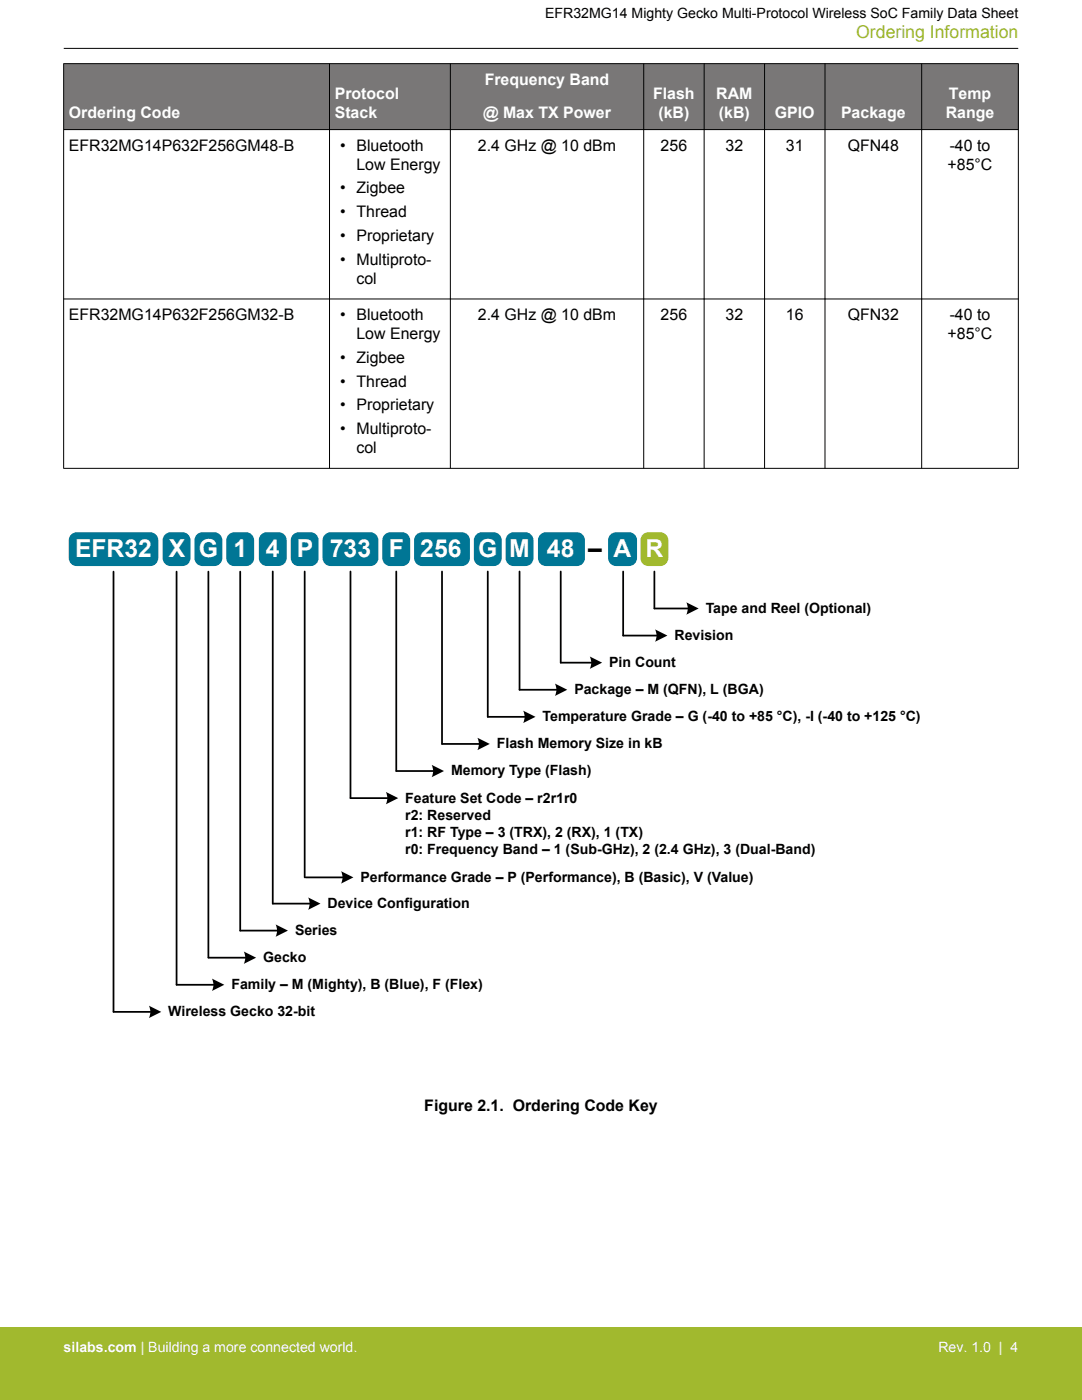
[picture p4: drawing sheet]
<svg xmlns="http://www.w3.org/2000/svg" width="216mm" height="279mm" viewBox="0 0 216 279" stroke-linecap="round" stroke-linejoin="round" font-family="sans-serif">
<defs><g id="words">
<g font-size="4.9" fill="#fff">
<text x="15" y="111.1">EFR32</text>
<text x="33.7" y="111.1">X</text>
<text x="39.7" y="111.1">G</text>
<text x="46.6" y="111.1">1</text>
<text x="53.1" y="111.1">4</text>
<text x="59.3" y="111.1">P</text>
<text x="65.8" y="111.1">733</text>
<text x="77.6" y="111.1">F</text>
<text x="83.9" y="111.1">256</text>
<text x="95.4" y="111.1">G</text>
<text x="101.6" y="111.1">M</text>
<text x="109.1" y="111.1">48</text>
<text x="122.4" y="111.1">A</text>
<text x="128.8" y="111.1">R</text>
</g>
<text font-size="4.9" x="117.3" y="111.1">–</text>
<text font-size="3.5" fill="#a1b92e" x="170.8" y="7.5">Ordering Information</text>
<g font-size="3.2" fill="#fff">
<text x="96.7" y="16.9">Frequency Band</text>
<text x="13.7" y="23.5">Ordering Code</text>
<text x="66.8" y="19.7">Protocol</text>
<text x="66.8" y="23.5">Stack</text>
<text x="96.4" y="23.5">@ Max TX Power</text>
<text x="130.3" y="19.7">Flash</text>
<text x="131.4" y="23.5">(kB)</text>
<text x="142.9" y="19.7">RAM</text>
<text x="143.4" y="23.5">(kB)</text>
<text x="154.6" y="23.5">GPIO</text>
<text x="167.8" y="23.5">Package</text>
<text x="188.7" y="23.5">Range</text>
<text x="189.3" y="19.7">Temp</text>
</g>
<g font-size="3.2">
<text x="13.7" y="30">EFR32MG14P632F256GM48-B</text>
<text x="67.9" y="30">• Bluetooth</text>
<text x="71.1" y="33.9">Low Energy</text>
<text x="95.4" y="30">2.4 GHz @ 10 dBm</text>
<text x="131.8" y="30">256</text>
<text x="144.8" y="30">32</text>
<text x="156.8" y="30">31</text>
<text x="169.1" y="30">QFN48</text>
<text x="189.1" y="33.9">+85°C</text>
<text x="189.5" y="30">-40 to</text>
<text x="67.9" y="38.6">• Zigbee</text>
<text x="67.9" y="43.3">• Thread</text>
<text x="67.9" y="48.1">• Proprietary</text>
<text x="67.9" y="52.8">• Multiproto-</text>
<text x="71.1" y="56.6">col</text>
<text x="13.7" y="63.8">EFR32MG14P632F256GM32-B</text>
<text x="67.9" y="63.8">• Bluetooth</text>
<text x="95.4" y="63.8">2.4 GHz @ 10 dBm</text>
<text x="131.8" y="63.8">256</text>
<text x="144.8" y="63.8">32</text>
<text x="156.8" y="63.8">16</text>
<text x="169.1" y="63.8">QFN32</text>
<text x="189.5" y="63.8">-40 to</text>
<text x="71.1" y="67.7">Low Energy</text>
<text x="189.1" y="67.7">+85°C</text>
<text x="67.9" y="72.4">• Zigbee</text>
<text x="67.9" y="77.1">• Thread</text>
<text x="67.9" y="81.9">• Proprietary</text>
<text x="67.9" y="86.6">• Multiproto-</text>
<text x="71.1" y="90.4">col</text>
<text x="84.7" y="221.8">Figure 2.1. Ordering Code Key</text>
</g>
<g font-size="2.8">
<text x="108.8" y="3.5">EFR32MG14 Mighty Gecko Multi-Protocol Wireless SoC Family Data Sheet</text>
<text x="140.8" y="122.3">Tape and Reel (Optional)</text>
<text x="134.6" y="127.7">Revision</text>
<text x="121.6" y="133.1">Pin Count</text>
<text x="108.3" y="143.9">Temperature Grade – G (-40 to +85 °C), -I (-40 to +125 °C)</text>
<text x="114.6" y="138.5">Package – M (QFN), L (BGA)</text>
<text x="99.1" y="149.3">Flash Memory Size in kB</text>
<text x="90" y="154.7">Memory Type (Flash)</text>
<text x="80.9" y="160.3">Feature Set Code – r2r1r0</text>
<text x="80.9" y="163.7">r2: Reserved</text>
<text x="80.9" y="167.1">r1: RF Type – 3 (TRX), 2 (RX), 1 (TX)</text>
<text x="80.9" y="170.5">r0: Frequency Band – 1 (Sub-GHz), 2 (2.4 GHz), 3 (Dual-Band)</text>
<text x="71.9" y="176">Performance Grade – P (Performance), B (Basic), V (Value)</text>
<text x="65.4" y="181.2">Device Configuration</text>
<text x="52.5" y="192">Gecko</text>
<text x="58.9" y="186.6">Series</text>
<text x="46.2" y="197.4">Family – M (Mighty), B (Blue), F (Flex)</text>
<text x="33.6" y="202.8">Wireless Gecko 32-bit</text>
</g>
<g font-size="2.8" fill="#fff">
<text x="12.7" y="269.9">silabs.com | Building a more connected world.</text>
<text x="187.3" y="269.9">Rev. 1.0 | 4</text>
</g>
</g></defs>
<g fill="#797777">
<path d="M12.7 12.7h190.5v13.2h-190.5z" fill-rule="evenodd"/>
<path d="M12.7 12.7h190.5v13.2h-190.5z" fill-rule="evenodd"/>
</g>
<g fill="none" stroke="#000" stroke-width=".2">
<path d="M12.7 12.7h190.5M12.7 12.7v80.8M65.8 12.7v80.8M89.9 12.7v80.8M128.4 12.7v80.8M140.5 12.7v80.8M152.6 12.7v80.8M164.6 12.7v80.8M183.9 12.7v80.8M203.2 12.7v80.8M12.7 25.9h190.5M12.7 59.7h190.5"/>
<path d="M12.7 93.5h190.5"/>
</g>
<g fill="#007695">
<path d="M45.5 106.9l.3-.4a5.7 5.7 0 0 1 3.8-.2 1.59 1.59 0 0 1 1.1 1.5v3.6a1.59 1.59 0 0 1-1.6 1.6h-2.4a1.59 1.59 0 0 1-1.5-1.6v-3.6z" fill-rule="evenodd"/>
<path d="M14 106.9l.8-.6 .5-.1h14.7a1.59 1.59 0 0 1 1.6 1.6v3.6a1.59 1.59 0 0 1-1.6 1.6h-14.7a1.59 1.59 0 0 1-1.6-1.6v-3.6z" fill-rule="evenodd"/>
</g>
<path d="M60.8 114.1v61M69.9 114.1v45.2M79.1 114.1v39.8M88.2 114.1v34.4M97.3 114.1v29M103.7 114.1v23.6M111.9 114.1v18.1M124.3 114.1v12.7M130.6 114.1v7.3" fill="none" stroke="#000" stroke-width=".35"/>
<g fill="#007695">
<path d="M58.3 106.9l.4-.4a5.7 5.7 0 0 1 3.8-.2 1.59 1.59 0 0 1 1.1 1.5v3.6a1.59 1.59 0 0 1-1.6 1.6h-2.4a1.59 1.59 0 0 1-1.6-1.6v-3.6z" fill-rule="evenodd"/>
<path d="M76.6 106.9l.3-.4a5.7 5.7 0 0 1 3.9-.2 1.59 1.59 0 0 1 1 1.5v3.6a1.59 1.59 0 0 1-1.5 1.6h-2.4a1.59 1.59 0 0 1-1.6-1.6v-3.6z" fill-rule="evenodd"/>
<path d="M94.9 106.9l.3-.4a5.7 5.7 0 0 1 3.8-.2 1.59 1.59 0 0 1 1.1 1.5v3.6a1.59 1.59 0 0 1-1.6 1.6h-2.4a1.59 1.59 0 0 1-1.6-1.6v-3.6z" fill-rule="evenodd"/>
<path d="M121.6 106.9l.8-.6 3.1-.1a1.59 1.59 0 0 1 1.6 1.6v3.6a1.59 1.59 0 0 1-1.6 1.6h-2.6a1.59 1.59 0 0 1-1.6-1.6v-3.6z" fill-rule="evenodd"/>
</g>
<path d="M128.1 106.9l.3-.4a5.7 5.7 0 0 1 3.9-.2 1.59 1.59 0 0 1 1.1 1.5v3.6a1.59 1.59 0 0 1-1.6 1.6h-2.4a1.59 1.59 0 0 1-1.6-1.6v-3.6z" fill-rule="evenodd" fill="#a1b92e"/>
<path d="M103.7 137.7h7.3M111.9 132.2h6.1M124.3 126.8h6.7M130.6 121.4h6.6M69.9 159.3h7.4M79.1 153.9h7.3M88.2 148.5h7.4" fill="none" stroke="#000" stroke-width=".35"/>
<g fill="#000">
<path d="M110.7 136.4l2.5 1.3-2.5 1.2a2.7 2.7 0 0 0 0-2.5z" fill-rule="evenodd"/>
<path d="M117.7 131l2.4 1.2-2.4 1.3a2.7 2.7 0 0 0 0-2.5z" fill-rule="evenodd"/>
<path d="M130.7 125.6l2.5 1.2-2.5 1.3a2.7 2.7 0 0 0 0-2.5z" fill-rule="evenodd"/>
<path d="M136.9 120.2l2.5 1.2-2.5 1.3a2.7 2.7 0 0 0 0-2.5z" fill-rule="evenodd"/>
<path d="M77 158l2.5 1.3-2.5 1.2a2.7 2.7 0 0 0 0-2.5z" fill-rule="evenodd"/>
<path d="M86.1 152.6l2.5 1.3-2.5 1.2a2.7 2.7 0 0 0 0-2.5z" fill-rule="evenodd"/>
<path d="M95.2 147.2l2.5 1.3-2.4 1.2a2.7 2.7 0 0 0-.1-2.5z" fill-rule="evenodd"/>
</g>
<g fill="#007695">
<path d="M39.1 106.9l.4-.4a5.7 5.7 0 0 1 3.8-.2 1.59 1.59 0 0 1 1.1 1.5v3.6a1.59 1.59 0 0 1-1.6 1.6h-2.4a1.59 1.59 0 0 1-1.6-1.6v-3.6z" fill-rule="evenodd"/>
<path d="M32.8 106.9l.3-.4a5.7 5.7 0 0 1 3.8-.2 1.59 1.59 0 0 1 1.1 1.5v3.6a1.59 1.59 0 0 1-1.6 1.6h-2.4a1.59 1.59 0 0 1-1.5-1.6v-3.6z" fill-rule="evenodd"/>
<path d="M64.7 106.9l.8-.6 .5-.1h7.9a1.59 1.59 0 0 1 1.6 1.6v3.6a1.59 1.59 0 0 1-1.6 1.6h-7.9a1.59 1.59 0 0 1-1.6-1.6v-3.6z" fill-rule="evenodd"/>
<path d="M82.9 106.9l.8-.6 .5-.1h8a1.59 1.59 0 0 1 1.6 1.6v3.6a1.59 1.59 0 0 1-1.6 1.6h-8a1.59 1.59 0 0 1-1.6-1.6v-3.6z" fill-rule="evenodd"/>
<path d="M101.2 106.9l.3-.4a5.7 5.7 0 0 1 3.9-.2 1.59 1.59 0 0 1 1 1.5v3.6a1.59 1.59 0 0 1-1.5 1.6h-2.4a1.59 1.59 0 0 1-1.6-1.6v-3.6z" fill-rule="evenodd"/>
<path d="M107.6 106.9l.8-.6 .5-.1h6.2a1.59 1.59 0 0 1 1.6 1.6v3.6a1.59 1.59 0 0 1-1.6 1.6h-6.2a1.59 1.59 0 0 1-1.6-1.6v-3.6z" fill-rule="evenodd"/>
</g>
<path d="M22.7 114.1v87.8h7.3M35.2 114.1v82.4h7.4M41.6 114.1v77h7.3M47.9 114.1v71.6h7.4M54.4 114v66.3M97.3 143.1h7.4M61 175.1h7.3" fill="none" stroke="#000" stroke-width=".35"/>
<g fill="#000">
<path d="M104.4 141.8l2.5 1.3-2.5 1.2a2.7 2.7 0 0 0 0-2.5z" fill-rule="evenodd"/>
<path d="M68 173.9l2.5 1.2-2.4 1.2a2.7 2.7 0 0 0-.1-2.4z" fill-rule="evenodd"/>
<path d="M42.3 195.3l2.5 1.2-2.5 1.3a2.7 2.7 0 0 0 0-2.5z" fill-rule="evenodd"/>
<path d="M48.6 189.9l2.5 1.2-2.5 1.3a2.7 2.7 0 0 0 0-2.5z" fill-rule="evenodd"/>
<path d="M55 184.5l2.5 1.2-2.5 1.3a2.7 2.7 0 0 0 0-2.5z" fill-rule="evenodd"/>
<path d="M29.7 200.7l2.5 1.2-2.5 1.3a2.7 2.7 0 0 0 0-2.5z" fill-rule="evenodd"/>
</g>
<path d="M52 106.9l.3-.4a5.7 5.7 0 0 1 3.8-.2 1.59 1.59 0 0 1 1.1 1.5v3.6a1.59 1.59 0 0 1-1.6 1.6h-2.4a1.59 1.59 0 0 1-1.6-1.6v-3.6z" fill-rule="evenodd" fill="#007695"/>
<path d="M54.4 180.3h7.4" fill="none" stroke="#000" stroke-width=".35"/>
<path d="M61.5 179.1l2.4 1.2-2.4 1.3a2.7 2.7 0 0 0 0-2.5z" fill-rule="evenodd" fill="#000"/>
<path d="M12.7 9.7h190.5" fill="none" stroke="#000" stroke-width=".2"/>
<path d="M0 264.9h215.9v14.5h-215.9z" fill="#a1b92e"/>
<use href="#words"/>
</svg>
